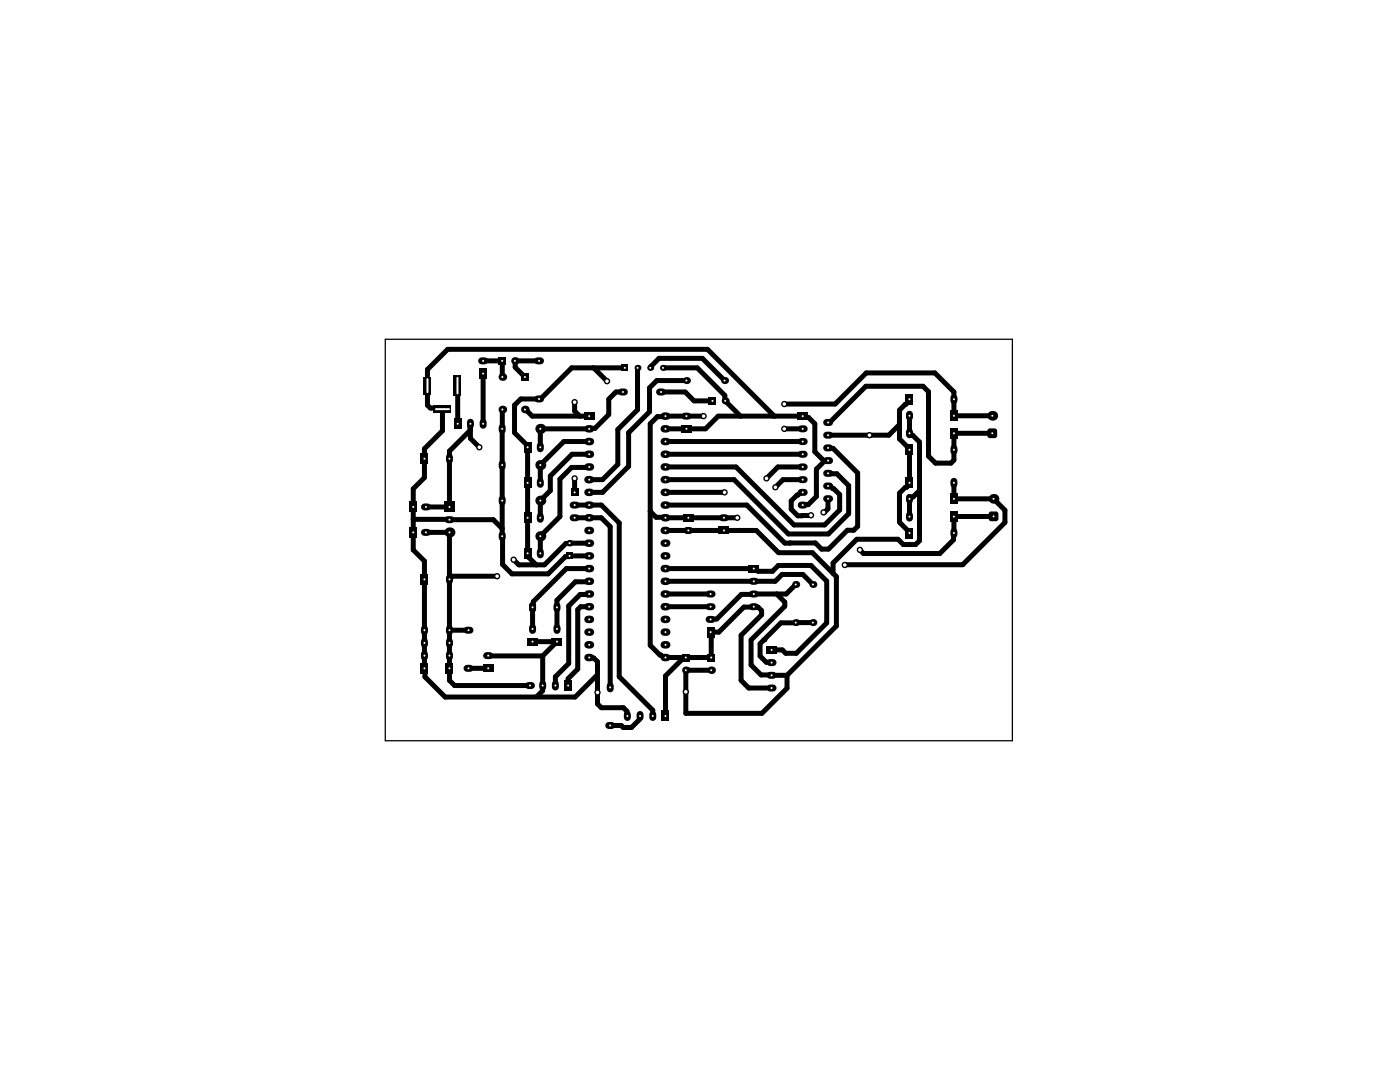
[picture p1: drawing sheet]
<svg xmlns="http://www.w3.org/2000/svg" width="279mm" height="216mm" viewBox="0 0 279 216" stroke-linecap="round" stroke-linejoin="round" font-family="sans-serif">
<path d="M76.9 67.7h125.1v80.1h-125.1z" fill="none" stroke="#000" stroke-width=".25"/>
<g fill="#fff">
<circle cx="114.7" cy="80.2" r=".36"/>
<circle cx="114.7" cy="95.5" r=".36"/>
<circle cx="156.5" cy="80.6" r=".36"/>
<circle cx="156.5" cy="85.6" r=".36"/>
<circle cx="173.5" cy="86.8" r=".36"/>
<circle cx="95.7" cy="89.2" r=".36"/>
<circle cx="136.9" cy="138" r=".36"/>
<circle cx="119.2" cy="138.2" r=".36"/>
<circle cx="171.6" cy="109.7" r=".36"/>
<circle cx="168.6" cy="112.7" r=".36"/>
<circle cx="164.3" cy="102.2" r=".36"/>
<circle cx="99.2" cy="115" r=".36"/>
<circle cx="102.5" cy="111.7" r=".36"/>
<circle cx="121.1" cy="76.1" r=".36"/>
<circle cx="140.4" cy="83" r=".36"/>
<circle cx="161.8" cy="102.8" r=".36"/>
<circle cx="147.1" cy="103.3" r=".36"/>
<circle cx="144.6" cy="98.2" r=".36"/>
<circle cx="153" cy="95.5" r=".36"/>
<circle cx="154.7" cy="97.2" r=".36"/>
</g>
<g fill="none" stroke="#000" stroke-width="1">
<path d="M91.3 76.9v7.7M96.4 72h3.8l.1 3.2M96.4 74.5v10.1M102.8 72v1.3l2 1.9M107.5 72h-4.7M118.5 73.4l2.6 2.7M124.3 78.2h-1.4l-1.4 1.4v3.1l-2.8 2.8-10.9 .1v3.6M124.7 73.4h-10.6l-6.2 6.2h-4l-1.2 1.3v5.4l2.6 2.6v21.5l.2 .2v.6l1.5 1.5M127.2 73.4v8.4l-3.9 3.9v7l-3 3h-2.7M129.8 73.4l1.7-1.9h8.7l4.4 4.4M131.9 78.2h4.8l1.8 1.8h3.7M132.3 73.4h6.9l5.5 5.5v1l3.1 3.1"/>
<path d="M137 75.9h-5.9l-1.5 1.5v4.8l-4.1 4.1v6.7l-5.2 5.2h-2.7M181.5 79.7v.3l-2 1.8v5.8l2 1.9v7.1l-2 1.8v5.8l2 1.9v.3M91.3 84.6h.1M95.7 89.2l-1.8-1.7v-2.9l-.1 1.3-4.1 4.1v11.2h-4.7M100.2 81.7l.1 30.9 1.9 1.9h7.2l3.4-3.4h.7l.2-.2h3.9M100.2 85.6h.1M100.3 81.7h-.1M104.8 81.7l1.4 1.3h11.4M114.7 80.2v1.8l1 1M114.7 95.5v2.7M117.5 88.2l.1-.1h-5.1l-4.7 4.7 .1 3.5M117.6 93.2l-3.5 .1-2.4 2.3v7.5l-3.9 3.9v3.4"/>
<path d="M117.6 90.6h-3.4l-4.4 4.4v2.9l-2 2v3.4M132.8 85.6h8l2.5-2.6h16.9l.2 .3h.9l1.3 1.3v5.5l1.8 1.8M132.8 90.6h27.4M132.8 93.2h14.1l11.6 11.5h6.1l3-2.9v-3.1l-1.9-1.7h-.4M132.8 98.2h11.8M132.8 88.1h27.4M140.4 83l-9.2 .1-1.4 1.5v44.2l1.9 1.9h.2l.5 .5h3.9M154.5 83l-13.3-13.3h-51.9l-4 4v7.1l.6 .6h2.2l.2 .2v4.3l-3.6 3.6v5.8l-2.2 2.2v12.2l2.2 2.3v21.4l.1 .1v1.6l4 4h26l4.4-4.5M156.5 80.6h10.2l6.2-6.2h13.7l3.8 3.8v4.8h7.6M156.5 85.6h3.7M160.2 98.2h-.4l-1.9 1.8v1.6l1.3 1.3 2.6-.1M160.2 95.7h-3.9l-1.6 1.5"/>
<path d="M160.2 93.2h-4.9l-2.3 2.3M165.3 89.4l1 .1 4.9 4.9v10.6l-.8 .8h-1.3l-3.8 3.8h-1.3l-1.3-1.3-6.1 .1-7.6-7.6h-16.2M165.3 94.4l1.7 .1 2.4 2.4v5.6l-4.1 4h-8l-10.8-10.8h-13.7M165.3 99.5l-.1 2-.6 .7h-.3M165.3 84.3h.3l7.2-7.2h11.4l1.1 1.1v12.8l1.4 1.4h3.1l.6-.6v-5.3h7.6M165.3 91.9l-.7 .1-1.7 1.6v5.5l-1.6 1.6-1.1 .1M179.5 84.7l-2.1 2.1h-12.1M181.5 83v3.6l.2 .2h.4l1.4 1.4v19.7l-.8 .8h-2.4l-1.1-1.1h-8.2l-4.7 4.7v2.1M183.5 97.9l-1.3 1.3h-.5l-.2 .1v3.8M190.4 96.3v3.2h7.9l2.3 2.3v2.5l-8.5 8.4h-23.5M82.5 103.6l15.9 .1 1.8 1.8M85 106.2h4.7v9.4"/>
<path d="M89.7 115.7v20.1l1 1h15.1M99.2 115h-8.9l-.6 .4M113.6 108.4h-.7l-4.2 4.3h-5.2l-1-1M113.7 108.4h3.9M114.7 103.3h5.3l1.8 1.8v32.1M114.7 100.8h5.3l3.6 3.5v30.7l6.7 6.7-.1 1.1M117.6 113.5h-4.6l-6.6 6.6v.9l-.1 .2v4.3M117.6 118.5l-1.8 .1-2.3 2.3v11.5l-2.7 2.6v1.8M117.6 116l-2.8 .1-3.7 3.7 .1 5.7M129.8 102l1.1 1.2 16.2 .1M132.8 105.9h18.1l4.5 4.4h6.7l4.8 4.8v9.8l-9.8 9.9M132.8 113.5h17.9l.6 .5h2.9l1.1-1.2h6.6l3.1 3.2v8.3l-6.1 6.1h-2.1l-.7-.7h-2.1"/>
<path d="M132.8 116h21.9l1.4-1.4h4.1l2 2M132.8 118.5h9M155 118.5l1.6 1.6v.9l-6.7 6.7v5l2 2 5.2 .1M158.8 116.6l-1.9 1.9-8.9 .1-5 4.9-1.2 .1M190.4 103.1l-.1 4.6-2.7 2.7h-15.3l-.7-.7M190.4 103.1h.1M198.3 103l-7.9 .1M89.7 125.8h3.8M93.5 133.4h3.8M96.9 130.9h11.4M106.3 128h4.9l-2.9 2.9M108.3 130.9v6.9l-1.2 1.2"/>
<path d="M111.1 121.2h.1M117.6 131.2l.9 .1 .7 .7v8.5l.8 .7h4.4l.7 .7 .1 1M117.6 121.1h-1.7l-.6 .5v11.9l-1.9 1.9v1.4M132.8 121.1h9M142 133.6l-5.1 .1v8.6h15.2l5-5v-2.5M154 137.3h-4.6l-1.5-1.5v-9l4.1-4.1v-.9l-.7-.7h-2.8l-5 5h-1.7l.1 .2v4.9h-5l-.2 .2h-.4l-3.5 3.5v8M162.2 124.2l-6.3 .1-4.2 4.1v2.5l1.2 1.2 1.1 .1M127.7 142.9v.6l-1.7 1.7h-1.6l-.4-.4h-2.1"/>
</g>
<g fill="#000">
<circle cx="102.8" cy="72" r=".5"/>
<circle cx="190.4" cy="79.7" r=".5"/>
<circle cx="107.8" cy="99.9" r=".5"/>
<circle cx="114.7" cy="80.2" r=".63"/>
<circle cx="181.5" cy="83" r=".5"/>
<circle cx="190.4" cy="86.5" r=".5"/>
<circle cx="190.4" cy="83" r=".5"/>
<circle cx="190.4" cy="99.5" r=".5"/>
<circle cx="190.4" cy="89.8" r=".5"/>
<circle cx="198" cy="86.5" r=".5"/>
<circle cx="198.3" cy="99.5" r=".5"/>
<circle cx="107.8" cy="103.3" r=".5"/>
<circle cx="106.3" cy="125.5" r=".5"/>
<circle cx="111.2" cy="125.5" r=".5"/>
<circle cx="152.5" cy="127.7" r=".5"/>
</g>
<circle cx="114.7" cy="80.2" r=".36" fill="#fff"/>
<circle cx="114.7" cy="95.5" r=".63" fill="#000"/>
<circle cx="114.7" cy="95.5" r=".36" fill="#fff"/>
<circle cx="156.5" cy="80.6" r=".63" fill="#000"/>
<circle cx="156.5" cy="80.6" r=".36" fill="#fff"/>
<circle cx="156.5" cy="85.6" r=".63" fill="#000"/>
<circle cx="156.5" cy="85.6" r=".36" fill="#fff"/>
<circle cx="173.5" cy="86.8" r=".63" fill="#000"/>
<circle cx="173.5" cy="86.8" r=".36" fill="#fff"/>
<circle cx="95.7" cy="89.2" r=".63" fill="#000"/>
<circle cx="95.7" cy="89.2" r=".36" fill="#fff"/>
<circle cx="136.9" cy="138" r=".63" fill="#000"/>
<circle cx="136.9" cy="138" r=".36" fill="#fff"/>
<circle cx="119.2" cy="138.2" r=".63" fill="#000"/>
<circle cx="119.2" cy="138.2" r=".36" fill="#fff"/>
<circle cx="171.6" cy="109.7" r=".63" fill="#000"/>
<circle cx="171.6" cy="109.7" r=".36" fill="#fff"/>
<circle cx="168.6" cy="112.7" r=".63" fill="#000"/>
<circle cx="168.6" cy="112.7" r=".36" fill="#fff"/>
<circle cx="164.3" cy="102.2" r=".63" fill="#000"/>
<circle cx="164.3" cy="102.2" r=".36" fill="#fff"/>
<circle cx="99.2" cy="115" r=".63" fill="#000"/>
<circle cx="99.2" cy="115" r=".36" fill="#fff"/>
<circle cx="102.5" cy="111.7" r=".63" fill="#000"/>
<circle cx="102.5" cy="111.7" r=".36" fill="#fff"/>
<circle cx="121.1" cy="76.1" r=".63" fill="#000"/>
<circle cx="121.1" cy="76.1" r=".36" fill="#fff"/>
<circle cx="140.4" cy="83" r=".63" fill="#000"/>
<circle cx="140.4" cy="83" r=".36" fill="#fff"/>
<circle cx="161.8" cy="102.8" r=".63" fill="#000"/>
<circle cx="161.8" cy="102.8" r=".36" fill="#fff"/>
<circle cx="147.1" cy="103.3" r=".63" fill="#000"/>
<circle cx="147.1" cy="103.3" r=".36" fill="#fff"/>
<circle cx="144.6" cy="98.2" r=".63" fill="#000"/>
<circle cx="144.6" cy="98.2" r=".36" fill="#fff"/>
<circle cx="153" cy="95.5" r=".63" fill="#000"/>
<circle cx="153" cy="95.5" r=".36" fill="#fff"/>
<circle cx="154.7" cy="97.2" r=".63" fill="#000"/>
<circle cx="154.7" cy="97.2" r=".36" fill="#fff"/>
<path d="M84.7 128v.6" fill="none" stroke="#000" stroke-width="1.4"/>
<circle cx="84.7" cy="128.3" r=".2" fill="#fff"/>
<path d="M84 132.4h1.4v2h-1.4z" fill-rule="evenodd" fill="#000"/>
<circle cx="84.7" cy="133.4" r=".2" fill="#fff"/>
<path d="M84.7 125.5v.6" fill="none" stroke="#000" stroke-width="1.4"/>
<circle cx="84.7" cy="125.8" r=".2" fill="#fff"/>
<path d="M84.7 130.5v.6" fill="none" stroke="#000" stroke-width="1.4"/>
<circle cx="84.7" cy="130.8" r=".2" fill="#fff"/>
<path d="M84 114.6h1.4v2h-1.4z" fill-rule="evenodd" fill="#000"/>
<circle cx="84.7" cy="115.6" r=".2" fill="#fff"/>
<path d="M89.7 128v.6" fill="none" stroke="#000" stroke-width="1.4"/>
<circle cx="89.7" cy="128.3" r=".2" fill="#fff"/>
<path d="M89 132.4h1.4v2h-1.4z" fill-rule="evenodd" fill="#000"/>
<circle cx="89.7" cy="133.4" r=".2" fill="#fff"/>
<path d="M89.7 130.5v.6" fill="none" stroke="#000" stroke-width="1.4"/>
<circle cx="89.7" cy="130.8" r=".2" fill="#fff"/>
<path d="M89.7 125.5v.6" fill="none" stroke="#000" stroke-width="1.4"/>
<circle cx="89.7" cy="125.8" r=".2" fill="#fff"/>
<path d="M89.7 115.3v.6" fill="none" stroke="#000" stroke-width="1.4"/>
<circle cx="89.7" cy="115.6" r=".2" fill="#fff"/>
<path d="M93.2 125.8h.6" fill="none" stroke="#000" stroke-width="1.4"/>
<circle cx="93.5" cy="125.8" r=".2" fill="#fff"/>
<path d="M93.2 133.4h.6" fill="none" stroke="#000" stroke-width="1.4"/>
<circle cx="93.5" cy="133.4" r=".2" fill="#fff"/>
<path d="M96.4 132.7h2v1.4h-2z" fill-rule="evenodd" fill="#000"/>
<circle cx="97.4" cy="133.4" r=".2" fill="#fff"/>
<path d="M97.1 130.8h.6" fill="none" stroke="#000" stroke-width="1.4"/>
<circle cx="97.4" cy="130.8" r=".2" fill="#fff"/>
<path d="M121.5 144.8h.6" fill="none" stroke="#000" stroke-width="1.4"/>
<circle cx="121.8" cy="144.8" r=".2" fill="#fff"/>
<path d="M127.7 142.6v.6" fill="none" stroke="#000" stroke-width="1.4"/>
<circle cx="127.7" cy="142.9" r=".2" fill="#fff"/>
<path d="M125.2 142.6v.6" fill="none" stroke="#000" stroke-width="1.4"/>
<circle cx="125.2" cy="142.9" r=".2" fill="#fff"/>
<path d="M130.3 142.6v.6" fill="none" stroke="#000" stroke-width="1.4"/>
<circle cx="130.3" cy="142.9" r=".2" fill="#fff"/>
<path d="M121.8 136.9v.6" fill="none" stroke="#000" stroke-width="1.4"/>
<circle cx="121.8" cy="137.2" r=".2" fill="#fff"/>
<path d="M105.5 136.8h.6" fill="none" stroke="#000" stroke-width="1.4"/>
<circle cx="105.8" cy="136.8" r=".2" fill="#fff"/>
<path d="M108.3 136.5v.6" fill="none" stroke="#000" stroke-width="1.4"/>
<circle cx="108.3" cy="136.8" r=".2" fill="#fff"/>
<path d="M110.8 136.5v.6" fill="none" stroke="#000" stroke-width="1.4"/>
<circle cx="110.8" cy="136.8" r=".2" fill="#fff"/>
<path d="M112.7 135.8h1.4v2h-1.4z" fill-rule="evenodd" fill="#000"/>
<circle cx="113.4" cy="136.8" r=".2" fill="#fff"/>
<path d="M117.3 131.2h.5" fill="none" stroke="#000" stroke-width="1.5"/>
<circle cx="117.6" cy="131.2" r=".2" fill="#fff"/>
<path d="M117.3 128.7h.5" fill="none" stroke="#000" stroke-width="1.5"/>
<circle cx="117.6" cy="128.7" r=".2" fill="#fff"/>
<path d="M132.6 128.7h.5" fill="none" stroke="#000" stroke-width="1.5"/>
<circle cx="132.8" cy="128.7" r=".2" fill="#fff"/>
<path d="M105.3 127.3h2v1.4h-2z" fill-rule="evenodd" fill="#000"/>
<circle cx="106.3" cy="128" r=".2" fill="#fff"/>
<path d="M110.2 127.3h2v1.4h-2z" fill-rule="evenodd" fill="#000"/>
<circle cx="111.2" cy="128" r=".2" fill="#fff"/>
<path d="M117.3 126.1h.5" fill="none" stroke="#000" stroke-width="1.5"/>
<circle cx="117.6" cy="126.1" r=".2" fill="#fff"/>
<path d="M132.6 126.1h.5" fill="none" stroke="#000" stroke-width="1.5"/>
<circle cx="132.8" cy="126.1" r=".2" fill="#fff"/>
<path d="M106.3 125.2v.6" fill="none" stroke="#000" stroke-width="1.4"/>
<circle cx="106.3" cy="125.5" r=".2" fill="#fff"/>
<path d="M111.2 125.2v.6" fill="none" stroke="#000" stroke-width="1.4"/>
<circle cx="111.2" cy="125.5" r=".2" fill="#fff"/>
<path d="M117.3 123.6h.5" fill="none" stroke="#000" stroke-width="1.5"/>
<circle cx="117.6" cy="123.6" r=".2" fill="#fff"/>
<path d="M132.6 123.6h.5" fill="none" stroke="#000" stroke-width="1.5"/>
<circle cx="132.8" cy="123.6" r=".2" fill="#fff"/>
<path d="M105.6 120.5l.3-.3h.7l.4 .3v1.3l-.4 .4h-.7l-.3-.4z" fill-rule="evenodd" fill="#000"/>
<circle cx="106.3" cy="121.2" r=".2" fill="#fff"/>
<path d="M111.2 120.9v.6" fill="none" stroke="#000" stroke-width="1.4"/>
<circle cx="111.2" cy="121.2" r=".2" fill="#fff"/>
<path d="M117.3 121.1h.5" fill="none" stroke="#000" stroke-width="1.5"/>
<circle cx="117.6" cy="121.1" r=".2" fill="#fff"/>
<path d="M117.3 118.5h.5" fill="none" stroke="#000" stroke-width="1.5"/>
<circle cx="117.6" cy="118.5" r=".2" fill="#fff"/>
<path d="M117.3 116h.5" fill="none" stroke="#000" stroke-width="1.5"/>
<circle cx="117.6" cy="116" r=".2" fill="#fff"/>
<path d="M117.3 113.5h.5" fill="none" stroke="#000" stroke-width="1.5"/>
<circle cx="117.6" cy="113.5" r=".2" fill="#fff"/>
<path d="M113 110.3h1.3v1.3h-1.3z" fill-rule="evenodd" fill="#000"/>
<circle cx="113.7" cy="110.9" r=".2" fill="#fff"/>
<path d="M117.3 110.9h.5" fill="none" stroke="#000" stroke-width="1.5"/>
<circle cx="117.6" cy="110.9" r=".2" fill="#fff"/>
<path d="M104.6 109.4h1.4v2h-1.4z" fill-rule="evenodd" fill="#000"/>
<circle cx="105.3" cy="110.4" r=".2" fill="#fff"/>
<path d="M107.8 110.1v.6" fill="none" stroke="#000" stroke-width="1.4"/>
<circle cx="107.8" cy="110.4" r=".2" fill="#fff"/>
<path d="M117.3 108.4h.5" fill="none" stroke="#000" stroke-width="1.5"/>
<circle cx="117.6" cy="108.4" r=".2" fill="#fff"/>
<path d="M100.2 106.7v.6" fill="none" stroke="#000" stroke-width="1.4"/>
<circle cx="100.2" cy="107" r=".2" fill="#fff"/>
<path d="M81.8 105.2h1.4v2h-1.4z" fill-rule="evenodd" fill="#000"/>
<circle cx="82.5" cy="106.2" r=".2" fill="#fff"/>
<path d="M84.7 106.2h.6" fill="none" stroke="#000" stroke-width="1.4"/>
<circle cx="85" cy="106.2" r=".2" fill="#fff"/>
<circle cx="89.7" cy="106.2" r="1" fill="#000"/>
<circle cx="89.7" cy="106.2" r=".2" fill="#fff"/>
<path d="M89.4 103.7h.6" fill="none" stroke="#000" stroke-width="1.4"/>
<circle cx="89.7" cy="103.7" r=".2" fill="#fff"/>
<path d="M104.6 102.3h1.4v2h-1.4z" fill-rule="evenodd" fill="#000"/>
<circle cx="105.3" cy="103.3" r=".2" fill="#fff"/>
<path d="M84.7 101.2h.6" fill="none" stroke="#000" stroke-width="1.4"/>
<circle cx="85" cy="101.2" r=".2" fill="#fff"/>
<path d="M81.8 100.2h1.4v2h-1.4z" fill-rule="evenodd" fill="#000"/>
<circle cx="82.5" cy="101.2" r=".2" fill="#fff"/>
<path d="M88.7 100.2h2v2h-2z" fill-rule="evenodd" fill="#000"/>
<circle cx="89.7" cy="101.2" r=".2" fill="#fff"/>
<path d="M100.2 99.6v.6" fill="none" stroke="#000" stroke-width="1.4"/>
<circle cx="100.2" cy="99.9" r=".2" fill="#fff"/>
<path d="M104.6 95.3h1.4v2h-1.4z" fill-rule="evenodd" fill="#000"/>
<circle cx="105.3" cy="96.3" r=".2" fill="#fff"/>
<path d="M100.2 92.5v.6" fill="none" stroke="#000" stroke-width="1.4"/>
<circle cx="100.2" cy="92.8" r=".2" fill="#fff"/>
<path d="M89.7 91.2v.6" fill="none" stroke="#000" stroke-width="1.4"/>
<circle cx="89.7" cy="91.5" r=".2" fill="#fff"/>
<path d="M84 90.5h1.4v2h-1.4z" fill-rule="evenodd" fill="#000"/>
<circle cx="84.7" cy="91.5" r=".2" fill="#fff"/>
<path d="M104.6 88.2h1.4v2h-1.4z" fill-rule="evenodd" fill="#000"/>
<circle cx="105.3" cy="89.2" r=".2" fill="#fff"/>
<path d="M100.2 85.3v.6" fill="none" stroke="#000" stroke-width="1.4"/>
<circle cx="100.2" cy="85.6" r=".2" fill="#fff"/>
<path d="M90.6 83.6h1.4v2h-1.4z" fill-rule="evenodd" fill="#000"/>
<circle cx="91.3" cy="84.6" r=".2" fill="#fff"/>
<path d="M93.9 84.3v.6" fill="none" stroke="#000" stroke-width="1.4"/>
<circle cx="93.9" cy="84.6" r=".2" fill="#fff"/>
<path d="M96.4 84.3v.6" fill="none" stroke="#000" stroke-width="1.4"/>
<circle cx="96.4" cy="84.6" r=".2" fill="#fff"/>
<circle cx="100.3" cy="81.7" r=".77" fill="#000"/>
<circle cx="100.3" cy="81.7" r=".2" fill="#fff"/>
<circle cx="104.8" cy="81.7" r=".77" fill="#000"/>
<circle cx="104.8" cy="81.7" r=".2" fill="#fff"/>
<g fill="#000">
<path d="M84.6 75.2h1.5v3.5h-1.5z" fill-rule="evenodd"/>
<path d="M90.6 75h1.4v3.9h-1.4z" fill-rule="evenodd"/>
<path d="M86.6 80.9h3.5v1.5h-3.5z" fill-rule="evenodd"/>
</g>
<path d="M85.3 75.7v2.5M91.3 75.4v3.1M87 81.6h2.6" fill="none" stroke="#fff" stroke-width=".4"/>
<circle cx="100.3" cy="75.2" r=".77" fill="#000"/>
<circle cx="100.3" cy="75.2" r=".2" fill="#fff"/>
<path d="M104 74.5h1.5v1.5h-1.5z" fill-rule="evenodd" fill="#000"/>
<circle cx="104.8" cy="75.2" r=".2" fill="#fff"/>
<path d="M95.7 73.5h1.4v2h-1.4z" fill-rule="evenodd" fill="#000"/>
<circle cx="96.4" cy="74.5" r=".2" fill="#fff"/>
<path d="M96.1 72h.6" fill="none" stroke="#000" stroke-width="1.4"/>
<circle cx="96.4" cy="72" r=".2" fill="#fff"/>
<path d="M99.5 71.3h1.5v1.5h-1.5z" fill-rule="evenodd" fill="#000"/>
<circle cx="100.2" cy="72" r=".2" fill="#fff"/>
<circle cx="102.8" cy="72" r=".75" fill="#000"/>
<circle cx="102.8" cy="72" r=".2" fill="#fff"/>
<circle cx="113.7" cy="108.4" r=".65" fill="#000"/>
<circle cx="113.7" cy="108.4" r=".2" fill="#fff"/>
<circle cx="107.8" cy="107" r="1" fill="#000"/>
<circle cx="107.8" cy="107" r=".2" fill="#fff"/>
<path d="M117.3 105.9h.5" fill="none" stroke="#000" stroke-width="1.5"/>
<circle cx="117.6" cy="105.9" r=".2" fill="#fff"/>
<path d="M107.8 103v.6" fill="none" stroke="#000" stroke-width="1.4"/>
<circle cx="107.8" cy="103.3" r=".2" fill="#fff"/>
<path d="M114.4 103.3h.6" fill="none" stroke="#000" stroke-width="1.4"/>
<circle cx="114.7" cy="103.3" r=".2" fill="#fff"/>
<path d="M117.3 103.3h.5" fill="none" stroke="#000" stroke-width="1.5"/>
<circle cx="117.6" cy="103.3" r=".2" fill="#fff"/>
<path d="M114.4 100.8h.6" fill="none" stroke="#000" stroke-width="1.4"/>
<circle cx="114.7" cy="100.8" r=".2" fill="#fff"/>
<path d="M117.3 100.8h.5" fill="none" stroke="#000" stroke-width="1.5"/>
<circle cx="117.6" cy="100.8" r=".2" fill="#fff"/>
<circle cx="107.8" cy="99.9" r="1" fill="#000"/>
<circle cx="107.8" cy="99.9" r=".2" fill="#fff"/>
<path d="M113.9 97.5h1.5v1.5h-1.5z" fill-rule="evenodd" fill="#000"/>
<circle cx="114.7" cy="98.2" r=".2" fill="#fff"/>
<path d="M117.3 98.2h.5" fill="none" stroke="#000" stroke-width="1.5"/>
<circle cx="117.6" cy="98.2" r=".2" fill="#fff"/>
<path d="M107.8 96v.6" fill="none" stroke="#000" stroke-width="1.4"/>
<circle cx="107.8" cy="96.3" r=".2" fill="#fff"/>
<path d="M117.3 95.7h.5" fill="none" stroke="#000" stroke-width="1.5"/>
<circle cx="117.6" cy="95.7" r=".2" fill="#fff"/>
<path d="M117.3 93.2h.5" fill="none" stroke="#000" stroke-width="1.5"/>
<circle cx="117.6" cy="93.2" r=".2" fill="#fff"/>
<circle cx="107.8" cy="92.8" r="1" fill="#000"/>
<circle cx="107.8" cy="92.8" r=".2" fill="#fff"/>
<path d="M117.3 90.6h.5" fill="none" stroke="#000" stroke-width="1.5"/>
<circle cx="117.6" cy="90.6" r=".2" fill="#fff"/>
<path d="M107.8 88.9v.6" fill="none" stroke="#000" stroke-width="1.4"/>
<circle cx="107.8" cy="89.2" r=".2" fill="#fff"/>
<path d="M117.3 88.1h.5" fill="none" stroke="#000" stroke-width="1.5"/>
<circle cx="117.6" cy="88.1" r=".2" fill="#fff"/>
<circle cx="107.8" cy="85.6" r="1" fill="#000"/>
<circle cx="107.8" cy="85.6" r=".2" fill="#fff"/>
<path d="M117.3 85.6h.5" fill="none" stroke="#000" stroke-width="1.5"/>
<circle cx="117.6" cy="85.6" r=".2" fill="#fff"/>
<path d="M116.6 82.3h2v1.5h-2z" fill-rule="evenodd" fill="#000"/>
<circle cx="117.6" cy="83" r=".2" fill="#fff"/>
<path d="M107.3 79.6h.6" fill="none" stroke="#000" stroke-width="1.4"/>
<circle cx="107.6" cy="79.6" r=".2" fill="#fff"/>
<path d="M124 78.2h.6" fill="none" stroke="#000" stroke-width="1.4"/>
<circle cx="124.3" cy="78.2" r=".2" fill="#fff"/>
<path d="M131.6 78.2h.6" fill="none" stroke="#000" stroke-width="1.4"/>
<circle cx="131.9" cy="78.2" r=".2" fill="#fff"/>
<circle cx="129.8" cy="73.4" r=".6" fill="#000"/>
<circle cx="129.8" cy="73.4" r=".2" fill="#fff"/>
<circle cx="132.3" cy="73.4" r=".6" fill="#000"/>
<circle cx="132.3" cy="73.4" r=".2" fill="#fff"/>
<path d="M124.1 72.8h1.2v1.2h-1.2z" fill-rule="evenodd" fill="#000"/>
<circle cx="124.7" cy="73.4" r=".2" fill="#fff"/>
<circle cx="127.2" cy="73.4" r=".6" fill="#000"/>
<circle cx="127.2" cy="73.4" r=".2" fill="#fff"/>
<path d="M107.3 72h.6" fill="none" stroke="#000" stroke-width="1.4"/>
<circle cx="107.6" cy="72" r=".2" fill="#fff"/>
<path d="M132.6 121.1h.5" fill="none" stroke="#000" stroke-width="1.5"/>
<circle cx="132.8" cy="121.1" r=".2" fill="#fff"/>
<path d="M132.6 118.5h.5" fill="none" stroke="#000" stroke-width="1.5"/>
<circle cx="132.8" cy="118.5" r=".2" fill="#fff"/>
<path d="M132.6 116h.5" fill="none" stroke="#000" stroke-width="1.5"/>
<circle cx="132.8" cy="116" r=".2" fill="#fff"/>
<path d="M132.6 113.5h.5" fill="none" stroke="#000" stroke-width="1.5"/>
<circle cx="132.8" cy="113.5" r=".2" fill="#fff"/>
<path d="M132.6 110.9h.5" fill="none" stroke="#000" stroke-width="1.5"/>
<circle cx="132.8" cy="110.9" r=".2" fill="#fff"/>
<path d="M132.6 108.4h.5" fill="none" stroke="#000" stroke-width="1.5"/>
<circle cx="132.8" cy="108.4" r=".2" fill="#fff"/>
<path d="M132.6 105.9h.5" fill="none" stroke="#000" stroke-width="1.5"/>
<circle cx="132.8" cy="105.9" r=".2" fill="#fff"/>
<path d="M132.6 103.3h.5" fill="none" stroke="#000" stroke-width="1.5"/>
<circle cx="132.8" cy="103.3" r=".2" fill="#fff"/>
<path d="M132.1 141.9h1.4v2h-1.4z" fill-rule="evenodd" fill="#000"/>
<circle cx="132.8" cy="142.9" r=".2" fill="#fff"/>
<path d="M132.6 131.2h.5" fill="none" stroke="#000" stroke-width="1.5"/>
<circle cx="132.8" cy="131.2" r=".2" fill="#fff"/>
<circle cx="136.9" cy="133.7" r=".75" fill="#000"/>
<circle cx="136.9" cy="133.7" r=".2" fill="#fff"/>
<path d="M136.1 130.5h1.5v1.5h-1.5z" fill-rule="evenodd" fill="#000"/>
<circle cx="136.9" cy="131.2" r=".2" fill="#fff"/>
<path d="M136.4 102.6h2v1.4h-2z" fill-rule="evenodd" fill="#000"/>
<circle cx="137.4" cy="103.3" r=".2" fill="#fff"/>
<path d="M137.1 105.9h.6" fill="none" stroke="#000" stroke-width="1.4"/>
<circle cx="137.4" cy="105.9" r=".2" fill="#fff"/>
<path d="M153.7 137.3h.6" fill="none" stroke="#000" stroke-width="1.4"/>
<circle cx="154" cy="137.3" r=".2" fill="#fff"/>
<path d="M153.7 134.8h.6" fill="none" stroke="#000" stroke-width="1.4"/>
<circle cx="154" cy="134.8" r=".2" fill="#fff"/>
<circle cx="141.9" cy="133.7" r=".75" fill="#000"/>
<circle cx="141.9" cy="133.7" r=".2" fill="#fff"/>
<path d="M153.7 132.2h.6" fill="none" stroke="#000" stroke-width="1.4"/>
<circle cx="154" cy="132.2" r=".2" fill="#fff"/>
<path d="M141.2 130.5h1.5v1.5h-1.5z" fill-rule="evenodd" fill="#000"/>
<circle cx="141.9" cy="131.2" r=".2" fill="#fff"/>
<path d="M153 129h2v1.4h-2z" fill-rule="evenodd" fill="#000"/>
<circle cx="154" cy="129.7" r=".2" fill="#fff"/>
<path d="M141.1 125.1h1.4v2h-1.4z" fill-rule="evenodd" fill="#000"/>
<circle cx="141.8" cy="126.1" r=".2" fill="#fff"/>
<circle cx="158.8" cy="124.2" r=".7" fill="#000"/>
<circle cx="158.8" cy="124.2" r=".2" fill="#fff"/>
<circle cx="162.2" cy="124.2" r=".7" fill="#000"/>
<circle cx="162.2" cy="124.2" r=".2" fill="#fff"/>
<path d="M141.5 123.6h.6" fill="none" stroke="#000" stroke-width="1.4"/>
<circle cx="141.8" cy="123.6" r=".2" fill="#fff"/>
<path d="M141.5 121.1h.6" fill="none" stroke="#000" stroke-width="1.4"/>
<circle cx="141.8" cy="121.1" r=".2" fill="#fff"/>
<path d="M150.1 121.1h.6" fill="none" stroke="#000" stroke-width="1.4"/>
<circle cx="150.4" cy="121.1" r=".2" fill="#fff"/>
<path d="M141.5 118.5h.6" fill="none" stroke="#000" stroke-width="1.4"/>
<circle cx="141.8" cy="118.5" r=".2" fill="#fff"/>
<path d="M150.1 118.5h.6" fill="none" stroke="#000" stroke-width="1.4"/>
<circle cx="150.4" cy="118.5" r=".2" fill="#fff"/>
<circle cx="158.8" cy="116.6" r=".7" fill="#000"/>
<circle cx="158.8" cy="116.6" r=".2" fill="#fff"/>
<circle cx="162.2" cy="116.6" r=".7" fill="#000"/>
<circle cx="162.2" cy="116.6" r=".2" fill="#fff"/>
<path d="M197.3 102.5l.5-.4h1l.5 .4v1l-.5 .5h-1l-.5-.5z" fill-rule="evenodd" fill="#000"/>
<path d="M197.4 102.3l.4-.2v.4h-.5zM197.3 103.5h.5v.5l-.2-.1zM198.8 103.5h.5l-.3 .4-.2 .1zM198.8 102.1l.4 .2 .1 .2h-.5z" fill="#000"/>
<circle cx="198.3" cy="103" r=".2" fill="#fff"/>
<path d="M150.1 116h.6" fill="none" stroke="#000" stroke-width="1.4"/>
<circle cx="150.4" cy="116" r=".2" fill="#fff"/>
<path d="M149.4 112.8h2v1.4h-2z" fill-rule="evenodd" fill="#000"/>
<circle cx="150.4" cy="113.5" r=".2" fill="#fff"/>
<path d="M190.4 106.1v.6" fill="none" stroke="#000" stroke-width="1.4"/>
<circle cx="190.4" cy="106.4" r=".2" fill="#fff"/>
<path d="M180.8 105.4h1.4v2h-1.4z" fill-rule="evenodd" fill="#000"/>
<circle cx="181.5" cy="106.4" r=".2" fill="#fff"/>
<path d="M143.5 105.2h2v1.3h-2z" fill-rule="evenodd" fill="#000"/>
<circle cx="144.5" cy="105.9" r=".2" fill="#fff"/>
<path d="M144.2 103.3h.6" fill="none" stroke="#000" stroke-width="1.4"/>
<circle cx="144.5" cy="103.3" r=".2" fill="#fff"/>
<path d="M132.6 100.8h.5" fill="none" stroke="#000" stroke-width="1.5"/>
<circle cx="132.8" cy="100.8" r=".2" fill="#fff"/>
<path d="M159.9 100.8h.6" fill="none" stroke="#000" stroke-width="1.4"/>
<circle cx="160.2" cy="100.8" r=".2" fill="#fff"/>
<path d="M165 99.5h.6" fill="none" stroke="#000" stroke-width="1.4"/>
<circle cx="165.3" cy="99.5" r=".2" fill="#fff"/>
<path d="M132.6 98.2h.5" fill="none" stroke="#000" stroke-width="1.5"/>
<circle cx="132.8" cy="98.2" r=".2" fill="#fff"/>
<path d="M159.9 98.2h.6" fill="none" stroke="#000" stroke-width="1.4"/>
<circle cx="160.2" cy="98.2" r=".2" fill="#fff"/>
<path d="M132.6 95.7h.5" fill="none" stroke="#000" stroke-width="1.5"/>
<circle cx="132.8" cy="95.7" r=".2" fill="#fff"/>
<path d="M159.9 95.7h.6" fill="none" stroke="#000" stroke-width="1.4"/>
<circle cx="160.2" cy="95.7" r=".2" fill="#fff"/>
<path d="M132.6 93.2h.5" fill="none" stroke="#000" stroke-width="1.5"/>
<circle cx="132.8" cy="93.2" r=".2" fill="#fff"/>
<path d="M159.9 93.2h.6" fill="none" stroke="#000" stroke-width="1.4"/>
<circle cx="160.2" cy="93.2" r=".2" fill="#fff"/>
<path d="M165 91.9h.6" fill="none" stroke="#000" stroke-width="1.4"/>
<circle cx="165.3" cy="91.9" r=".2" fill="#fff"/>
<path d="M132.6 90.6h.5" fill="none" stroke="#000" stroke-width="1.5"/>
<circle cx="132.8" cy="90.6" r=".2" fill="#fff"/>
<path d="M159.9 90.6h.6" fill="none" stroke="#000" stroke-width="1.4"/>
<circle cx="160.2" cy="90.6" r=".2" fill="#fff"/>
<path d="M132.6 88.1h.5" fill="none" stroke="#000" stroke-width="1.5"/>
<circle cx="132.8" cy="88.1" r=".2" fill="#fff"/>
<path d="M159.9 88.1h.6" fill="none" stroke="#000" stroke-width="1.4"/>
<circle cx="160.2" cy="88.1" r=".2" fill="#fff"/>
<path d="M165 86.8h.6" fill="none" stroke="#000" stroke-width="1.4"/>
<circle cx="165.3" cy="86.8" r=".2" fill="#fff"/>
<path d="M136 84.9h2v1.4h-2z" fill-rule="evenodd" fill="#000"/>
<circle cx="137" cy="85.6" r=".2" fill="#fff"/>
<path d="M132.6 85.6h.5" fill="none" stroke="#000" stroke-width="1.5"/>
<circle cx="132.8" cy="85.6" r=".2" fill="#fff"/>
<path d="M159.9 85.6h.6" fill="none" stroke="#000" stroke-width="1.4"/>
<circle cx="160.2" cy="85.6" r=".2" fill="#fff"/>
<path d="M132.6 83h.5" fill="none" stroke="#000" stroke-width="1.5"/>
<circle cx="132.8" cy="83" r=".2" fill="#fff"/>
<path d="M136.7 83h.6" fill="none" stroke="#000" stroke-width="1.4"/>
<circle cx="137" cy="83" r=".2" fill="#fff"/>
<path d="M159.2 82.3h2v1.4h-2z" fill-rule="evenodd" fill="#000"/>
<circle cx="160.2" cy="83" r=".2" fill="#fff"/>
<circle cx="144.7" cy="80" r=".7" fill="#000"/>
<circle cx="144.7" cy="80" r=".2" fill="#fff"/>
<path d="M141.5 79.3h1.4v1.4h-1.4z" fill-rule="evenodd" fill="#000"/>
<circle cx="142.2" cy="80" r=".2" fill="#fff"/>
<circle cx="144.6" cy="75.9" r=".7" fill="#000"/>
<circle cx="144.6" cy="75.9" r=".2" fill="#fff"/>
<circle cx="137" cy="75.9" r=".7" fill="#000"/>
<circle cx="137" cy="75.9" r=".2" fill="#fff"/>
<path d="M181.5 99.2v.6" fill="none" stroke="#000" stroke-width="1.4"/>
<circle cx="181.5" cy="99.5" r=".2" fill="#fff"/>
<path d="M189.7 98.5h1.4v2h-1.4z" fill-rule="evenodd" fill="#000"/>
<circle cx="190.4" cy="99.5" r=".2" fill="#fff"/>
<circle cx="198.3" cy="99.5" r=".97" fill="#000"/>
<circle cx="198.3" cy="99.5" r=".2" fill="#fff"/>
<path d="M165 97h.6" fill="none" stroke="#000" stroke-width="1.4"/>
<circle cx="165.3" cy="97" r=".2" fill="#fff"/>
<path d="M180.8 95.3h1.4v2h-1.4z" fill-rule="evenodd" fill="#000"/>
<circle cx="181.5" cy="96.3" r=".2" fill="#fff"/>
<path d="M190.4 96v.6" fill="none" stroke="#000" stroke-width="1.4"/>
<circle cx="190.4" cy="96.3" r=".2" fill="#fff"/>
<path d="M165 94.4h.6" fill="none" stroke="#000" stroke-width="1.4"/>
<circle cx="165.3" cy="94.4" r=".2" fill="#fff"/>
<path d="M180.8 88.8h1.4v1.9h-1.4z" fill-rule="evenodd" fill="#000"/>
<circle cx="181.5" cy="89.8" r=".2" fill="#fff"/>
<path d="M190.4 89.5v.6" fill="none" stroke="#000" stroke-width="1.4"/>
<circle cx="190.4" cy="89.8" r=".2" fill="#fff"/>
<path d="M165 89.4h.6" fill="none" stroke="#000" stroke-width="1.4"/>
<circle cx="165.3" cy="89.4" r=".2" fill="#fff"/>
<path d="M197.1 86l.4-.5h1l.5 .5v.9l-.5 .5h-1l-.4-.5z" fill-rule="evenodd" fill="#000"/>
<path d="M197.1 85.7l.4-.2v.5h-.4zM197.1 86.9h.4v.5l-.4-.2zM198.5 86.9h.5l-.2 .5h-.3zM198.5 85.5l.4 .2 .1 .3h-.5z" fill="#000"/>
<circle cx="198" cy="86.5" r=".2" fill="#fff"/>
<path d="M189.7 85.5h1.4v2h-1.4z" fill-rule="evenodd" fill="#000"/>
<circle cx="190.4" cy="86.5" r=".2" fill="#fff"/>
<path d="M181.5 86.2v.6" fill="none" stroke="#000" stroke-width="1.4"/>
<circle cx="181.5" cy="86.5" r=".2" fill="#fff"/>
<path d="M165 84.3h.6" fill="none" stroke="#000" stroke-width="1.4"/>
<circle cx="165.3" cy="84.3" r=".2" fill="#fff"/>
<circle cx="198" cy="83" r=".97" fill="#000"/>
<circle cx="198" cy="83" r=".2" fill="#fff"/>
<path d="M189.7 82h1.4v2h-1.4z" fill-rule="evenodd" fill="#000"/>
<circle cx="190.4" cy="83" r=".2" fill="#fff"/>
<path d="M181.5 82.7v.6" fill="none" stroke="#000" stroke-width="1.4"/>
<circle cx="181.5" cy="83" r=".2" fill="#fff"/>
<path d="M180.8 78.7h1.4v2h-1.4z" fill-rule="evenodd" fill="#000"/>
<circle cx="181.5" cy="79.7" r=".2" fill="#fff"/>
<path d="M190.4 79.4v.6" fill="none" stroke="#000" stroke-width="1.4"/>
<circle cx="190.4" cy="79.7" r=".2" fill="#fff"/>
<path d="M181.5 102.8v.6" fill="none" stroke="#000" stroke-width="1.4"/>
<circle cx="181.5" cy="103.1" r=".2" fill="#fff"/>
<path d="M189.7 102.1h1.4v2h-1.4z" fill-rule="evenodd" fill="#000"/>
<circle cx="190.4" cy="103.1" r=".2" fill="#fff"/>
</svg>
